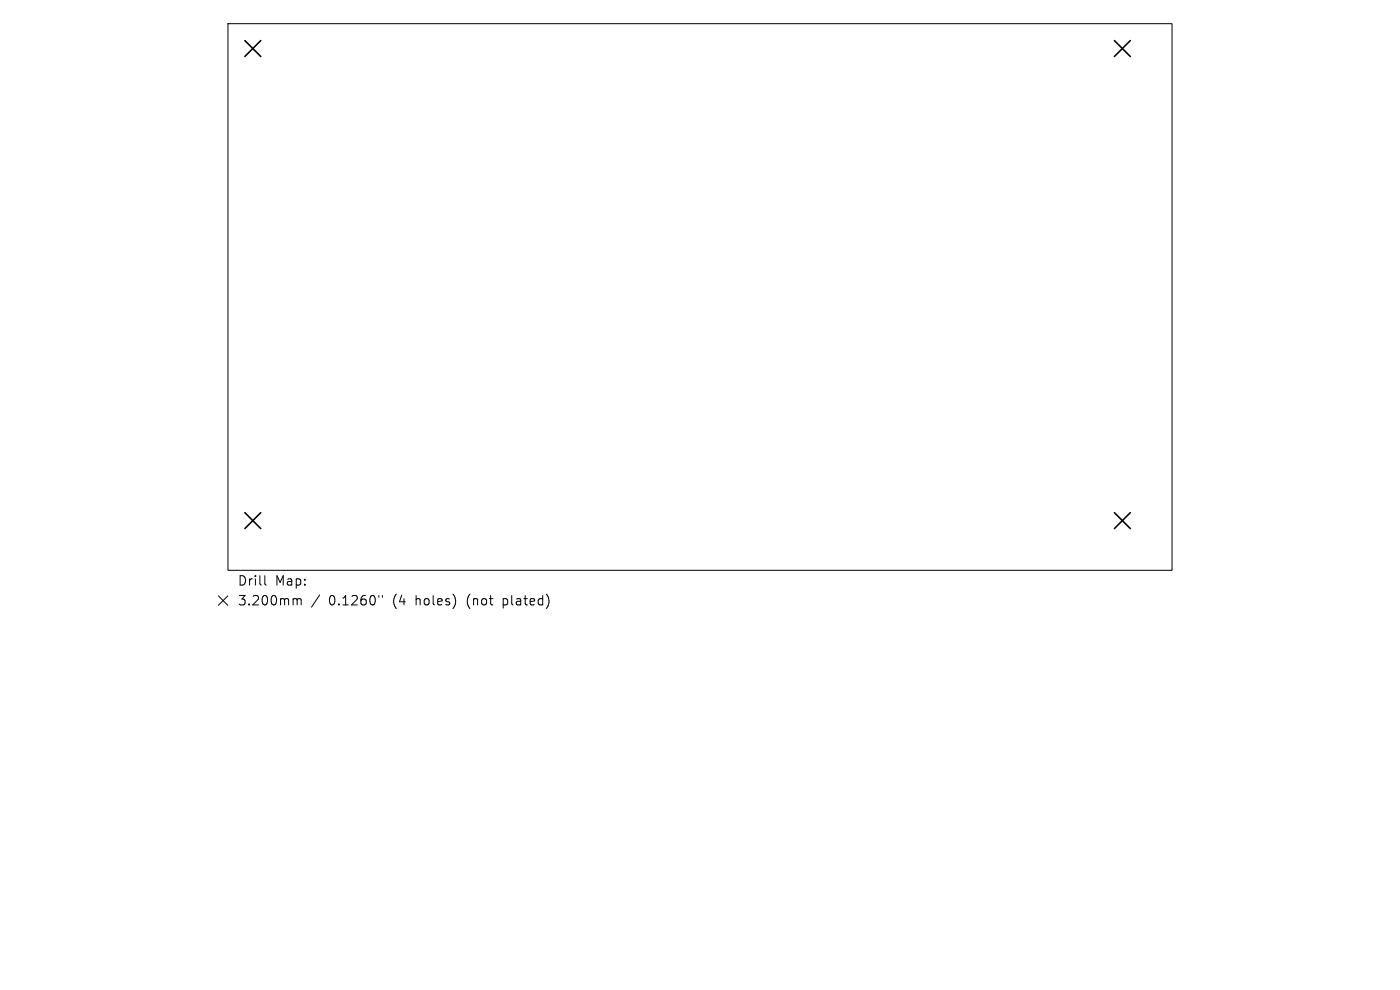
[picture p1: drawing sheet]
<svg xmlns="http://www.w3.org/2000/svg" width="297mm" height="210mm" viewBox="0 0 297 210" stroke-linecap="round" stroke-linejoin="round" font-family="sans-serif">
<defs><g id="words">
<g font-size="2.8">
<text x="50.3" y="124.5">Drill</text>
<text x="58.3" y="124.5">Map:</text>
<text x="50.3" y="128.7">3.200mm</text>
<text x="69.8" y="128.7">0.1260&quot;</text>
<text x="83.5" y="128.7">(4</text>
<text x="88.5" y="128.7">holes)</text>
<text x="99.5" y="128.7">(not</text>
<text x="107.3" y="128.7">plated)</text>
</g>
</g></defs>
<path d="M48.4 5h200.2v116h-200.2zM46.3 126.4l2 2M48.3 126.4l-2 2M56.2 122.1v1.7l.3 .3M62.5 127h.3l.2 .3M63 127.3l.3-.3 .5 .1 .1 1.2M63 127.3v1M67.8 126.2l-1.7 2.6M80.4 126.3v.4M81.1 126.3v.4" fill="none" stroke="#000" stroke-width=".21"/>
<path d="M51.9 8.6l3.4 3.4M55.3 8.6l-3.4 3.4M236.4 8.6l3.4 3.4M239.8 8.6l-3.4 3.4M51.9 108.8l3.4 3.3M55.3 108.8l-3.4 3.3M236.4 108.8l3.4 3.3M239.8 108.8l-3.4 3.3" fill="none" stroke="#000" stroke-width=".34"/>
<use href="#words"/>
</svg>
